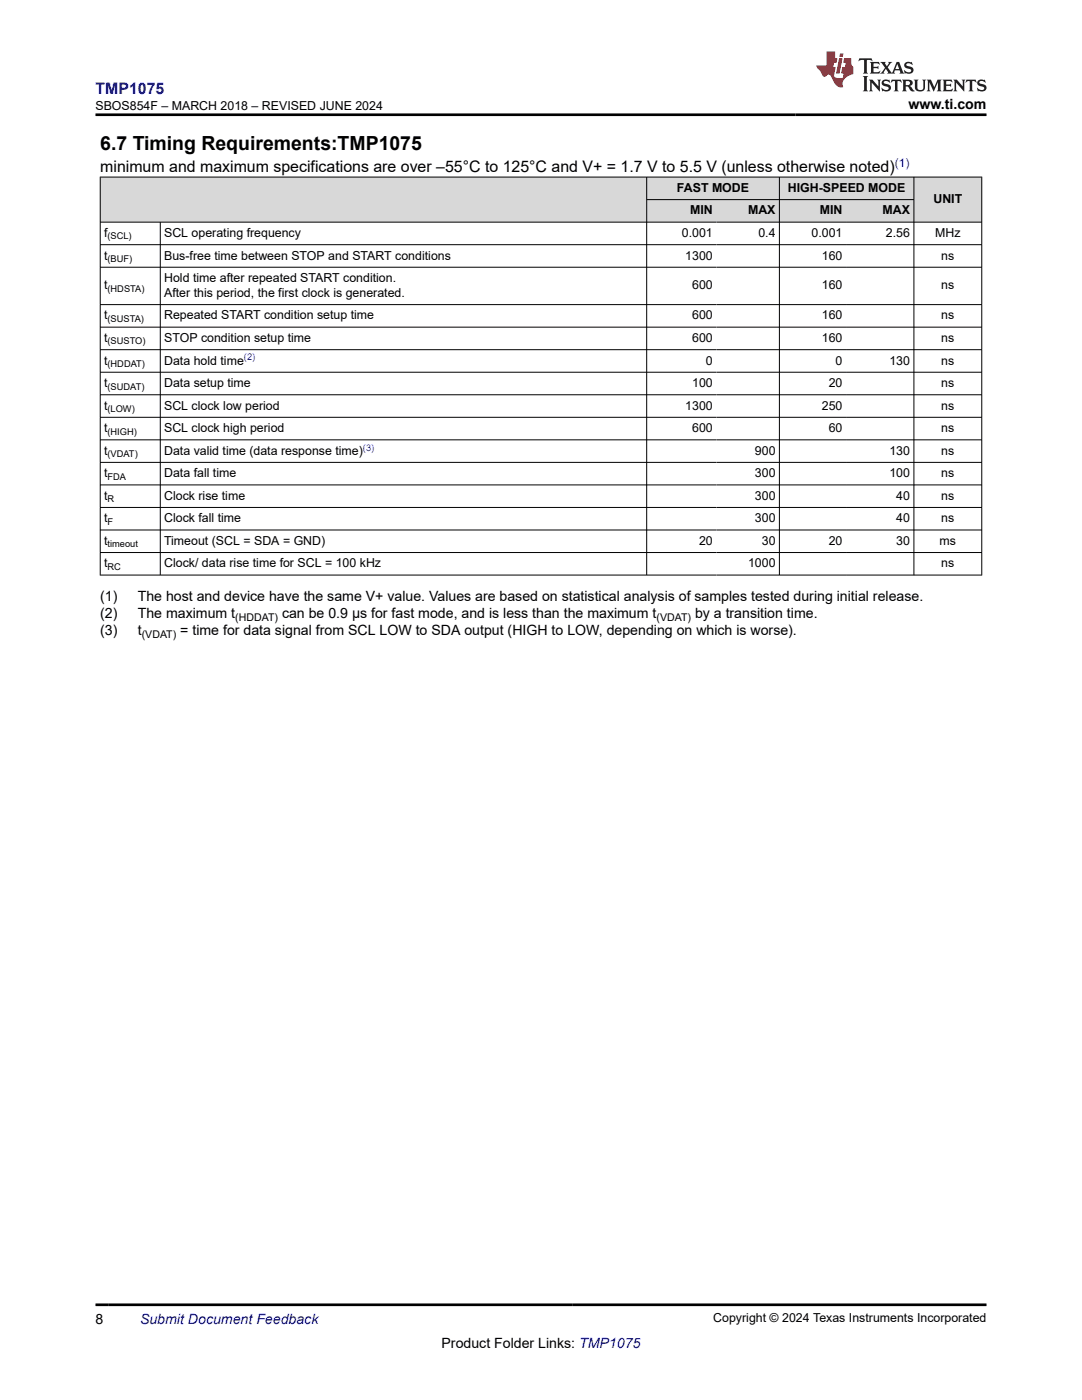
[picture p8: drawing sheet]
<svg xmlns="http://www.w3.org/2000/svg" width="216mm" height="279mm" viewBox="0 0 216 279" stroke-linecap="round" stroke-linejoin="round" font-family="sans-serif">
<defs><g id="words">
<text font-size="3.9" x="20" y="29.9">6.7 Timing Requirements:TMP1075</text>
<text font-size="3.2" fill="#00f" x="19" y="18.7">TMP1075</text>
<text font-size="3.2" x="20" y="34.3">minimum and maximum specifications are over –55°C to 125°C and V+ = 1.7 V to 5.5 V (unless otherwise noted)</text>
<g font-size="2.8">
<text x="181.3" y="21.8">www.ti.com</text>
<text x="20" y="119.9">(1)</text>
<text x="27.5" y="119.9">The host and device have the same V+ value. Values are based on statistical analysis of samples tested during initial release.</text>
<text x="20" y="123.3">(2)</text>
<text x="27.5" y="123.3">The maximum t</text>
<text x="56.3" y="123.3">can be 0.9 µs for fast mode, and is less than the maximum t</text>
<text x="138.7" y="123.3">by a transition time.</text>
<text x="20" y="126.7">(3)</text>
<text x="27.5" y="126.7">t</text>
<text x="36" y="126.7">= time for data signal from SCL LOW to SDA output (HIGH to LOW, depending on which is worse).</text>
<text x="19" y="264.2">8</text>
<text x="88.1" y="269">Product Folder Links: TMP1075</text>
</g>
<text font-size="2.8" fill="#00f" x="27.9" y="264.2">Submit Document Feedback</text>
<g font-size="2.5">
<text x="19" y="21.9">SBOS854F – MARCH 2018 – REVISED JUNE 2024</text>
<text x="135.1" y="38.3">FAST MODE</text>
<text x="157.2" y="38.3">HIGH-SPEED MODE</text>
<text x="186.2" y="40.5">UNIT</text>
<text x="20.8" y="47.3">f</text>
<text x="32.8" y="47.3">SCL operating frequency</text>
<text x="136.1" y="47.3">0.001</text>
<text x="137.7" y="42.8">MIN</text>
<text x="149.3" y="42.8">MAX</text>
<text x="151.3" y="47.3">0.4</text>
<text x="161.9" y="47.3">0.001</text>
<text x="163.6" y="42.8">MIN</text>
<text x="176.1" y="42.8">MAX</text>
<text x="176.8" y="47.3">2.56</text>
<text x="186.6" y="47.3">MHz</text>
<text x="20.8" y="51.8">t</text>
<text x="32.8" y="51.8">Bus-free time between STOP and START conditions</text>
<text x="136.7" y="51.8">1300</text>
<text x="164" y="51.8">160</text>
<text x="187.8" y="51.8">ns</text>
<text x="20.8" y="57.8">t</text>
<text x="32.8" y="56.3">Hold time after repeated START condition.</text>
<text x="32.8" y="59.3">After this period, the first clock is generated.</text>
<text x="138.1" y="57.8">600</text>
<text x="164" y="57.8">160</text>
<text x="187.8" y="57.8">ns</text>
<text x="20.8" y="63.8">t</text>
<text x="32.8" y="63.8">Repeated START condition setup time</text>
<text x="138.1" y="63.8">600</text>
<text x="164" y="63.8">160</text>
<text x="187.8" y="63.8">ns</text>
<text x="20.8" y="68.3">t</text>
<text x="32.8" y="68.3">STOP condition setup time</text>
<text x="138.1" y="68.3">600</text>
<text x="164" y="68.3">160</text>
<text x="187.8" y="68.3">ns</text>
<text x="20.8" y="72.7">t</text>
<text x="20.8" y="77.2">t</text>
<text x="32.8" y="72.7">Data hold time</text>
<text x="32.8" y="77.2">Data setup time</text>
<text x="138.1" y="77.2">100</text>
<text x="140.9" y="72.7">0</text>
<text x="165.4" y="77.2">20</text>
<text x="166.7" y="72.7">0</text>
<text x="177.5" y="72.7">130</text>
<text x="187.8" y="72.7">ns</text>
<text x="187.8" y="77.2">ns</text>
<text x="20.8" y="81.7">t</text>
<text x="32.8" y="81.7">SCL clock low period</text>
<text x="136.7" y="81.7">1300</text>
<text x="164" y="81.7">250</text>
<text x="187.8" y="81.7">ns</text>
<text x="20.8" y="86.2">t</text>
<text x="32.8" y="86.2">SCL clock high period</text>
<text x="138.1" y="86.2">600</text>
<text x="165.4" y="86.2">60</text>
<text x="187.8" y="86.2">ns</text>
<text x="20.8" y="90.7">t</text>
<text x="20.8" y="95.2">t</text>
<text x="32.8" y="90.7">Data valid time (data response time)</text>
<text x="32.8" y="95.2">Data fall time</text>
<text x="150.6" y="90.7">900</text>
<text x="150.6" y="95.2">300</text>
<text x="177.5" y="90.7">130</text>
<text x="177.5" y="95.2">100</text>
<text x="187.8" y="90.7">ns</text>
<text x="187.8" y="95.2">ns</text>
<text x="20.8" y="99.7">t</text>
<text x="32.8" y="99.7">Clock rise time</text>
<text x="150.6" y="99.7">300</text>
<text x="178.8" y="99.7">40</text>
<text x="187.8" y="99.7">ns</text>
<text x="20.8" y="104.2">t</text>
<text x="32.8" y="104.2">Clock fall time</text>
<text x="150.6" y="104.2">300</text>
<text x="178.8" y="104.2">40</text>
<text x="187.8" y="104.2">ns</text>
<text x="20.8" y="108.7">t</text>
<text x="20.8" y="113.2">t</text>
<text x="32.8" y="108.7">Timeout (SCL = SDA = GND)</text>
<text x="32.8" y="113.2">Clock/ data rise time for SCL = 100 kHz</text>
<text x="139.5" y="108.7">20</text>
<text x="149.3" y="113.2">1000</text>
<text x="152" y="108.7">30</text>
<text x="165.4" y="108.7">20</text>
<text x="178.8" y="108.7">30</text>
<text x="187.5" y="108.7">ms</text>
<text x="187.8" y="113.2">ns</text>
<text x="142.3" y="263.9">Copyright © 2024 Texas Instruments Incorporated</text>
</g>
<text font-size="2.4" fill="#00f" x="178.5" y="33.2">(1)</text>
<g font-size="2.1">
<text x="46.9" y="123.9">(HDDAT)</text>
<text x="131" y="123.9">(VDAT)</text>
<text x="28.3" y="127.3">(VDAT)</text>
</g>
<g font-size="1.9">
<text x="21.5" y="47.8">(SCL)</text>
<text x="21.5" y="52.3">(BUF)</text>
<text x="21.5" y="58.3">(HDSTA)</text>
<text x="21.5" y="64.2">(SUSTA)</text>
<text x="21.5" y="68.7">(SUSTO)</text>
<text x="21.5" y="73.2">(HDDAT)</text>
<text x="21.5" y="77.7">(SUDAT)</text>
<text x="21.5" y="82.2">(LOW)</text>
<text x="21.5" y="86.7">(HIGH)</text>
<text x="21.5" y="91.2">(VDAT)</text>
<text x="21.5" y="95.7">FDA</text>
<text x="21.5" y="100.2">R</text>
<text x="21.5" y="104.7">F</text>
<text x="21.5" y="109.2">timeout</text>
<text x="21.5" y="113.7">RC</text>
</g>
<g font-size="1.9" fill="#00f">
<text x="48.7" y="71.9">(2)</text>
<text x="72.4" y="89.9">(3)</text>
</g>
</g></defs>
<g fill="#d8d8d8">
<path d="M20 35.3h175.9v4.5h-175.9z" fill-rule="evenodd"/>
<path d="M20.1 35.4h108.9v8.9h-108.9z" fill-rule="evenodd"/>
<path d="M129.1 35.4h26.4v4.4h-26.4z" fill-rule="evenodd"/>
<path d="M155.6 35.4h26.7v4.4h-26.7z" fill-rule="evenodd"/>
<path d="M182.4 35.4h13.4v8.9h-13.4z" fill-rule="evenodd"/>
<path d="M129.1 39.9h13.8v4.4h-13.8z" fill-rule="evenodd"/>
<path d="M142.9 39.9h12.6v4.4h-12.6z" fill-rule="evenodd"/>
<path d="M155.6 39.9h13.2v4.4h-13.2z" fill-rule="evenodd"/>
<path d="M168.8 39.9h13.5v4.4h-13.5z" fill-rule="evenodd"/>
</g>
<g fill="none" stroke="#000" stroke-width=".2">
<path d="M19.9 35.3h176.1M20 35.3v79.5M129 35.3v79.5M129 39.8h53.4M155.5 35.3v79.5M182.4 35.3v79.5M195.9 35.3v79.5M19.9 44.3h176.1M19.9 48.8h176.1M19.9 53.3h176.1M32 44.3v70.5M19.9 60.8h176.1"/>
<path d="M19.9 65.3h176.1M19.9 69.8h176.1M19.9 74.3h176.1M19.9 78.8h176.1M19.9 83.3h176.1M19.9 87.8h176.1M19.9 92.3h176.1M19.9 96.8h176.1M19.9 101.3h176.1M19.9 105.8h176.1M19.9 110.3h176.1M19.9 114.8h176.1"/>
</g>
<path d="M171.5 11.6l-.2 .6 .5-.2h.6v.1v2.2l-.2 .4h1l-.2-.4v-2.2v-.1h.5l.5 .2-.1-.6zM173.6 12.4l.2 .3v1.6l-.2 .4h1.9l.1-.6a1.08 1.08 0 0 1-1.3 .2v-.7h.6l.4 .2v-.7l-.4 .2h-.6v-.5l.2-.2a1 1 0 0 1 1 .3l-.1-.5zM175.7 12.4l.9 1.1-1 1.2h.9l-.2-.2 .5-.8 .4 .8-.2 .2h1.6l-.2-.2 .2-.5h.9l.1 .5-.1 .2h.9l-.2-.4-.8-1.9h-.5l-.9 2.1-.9-1.1 .9-1h-.8l.2 .2-.4 .6-.4-.6 .2-.2zM179 12.8l.4 1h-.7zM180.7 12.5a.65 .65 0 0 0-.2 .7 .65 .65 0 0 0 .6 .5l.6 .1 .1 .3a.79 .79 0 0 1-.7 .4 .79 .79 0 0 1-.7-.5l.1 .7 .2-.1a.93 .93 0 0 0 1.1 0 .93 .93 0 0 0 .4-.9 1.46 1.46 0 0 0-1.2-.6l-.1-.3a1.09 1.09 0 0 1 1.2 .2l-.2-.6-.1 .1-.5-.2zM172.2 15.2l.2 .4v2.2l-.2 .4h1l-.2-.4v-2.2l.2-.4zM173.4 15.9l.2 .4v1.5l-.2 .4h.8l-.3-.4 .1-1.3 1.6 1.8v-2l.2-.4h-.7l.1 .2 .1 1.1-1.2-1.3zM176.2 16a.65 .65 0 0 0-.2 .8 .65 .65 0 0 0 .6 .4l.6 .2 .1 .2a.79 .79 0 0 1-.7 .4 .79 .79 0 0 1-.7-.5l.1 .7 .2-.1a.93 .93 0 0 0 1.1 .1 .93 .93 0 0 0 .4-1 1.46 1.46 0 0 0-1.2-.5l-.1-.4a1.09 1.09 0 0 1 1.2 .2l-.1-.6-.2 .1-.5-.1zM177.9 15.9l-.1 .6a.63 .63 0 0 1 .8-.3v1.6l-.3 .4h1l-.2-.4v-1.6a.66 .66 0 0 1 .8 .3l-.1-.6zM180 15.9l.2 .4v1.5l-.2 .4h1l-.2-.2-.1-.7h.5l.1 .2a.79 .79 0 0 0 1.2 .6l-1-.9a.61 .61 0 0 0 .6-.6 .61 .61 0 0 0-.5-.7zM180.8 16.2h.1a.47 .47 0 0 1 .5 .1 .47 .47 0 0 1 .1 .5l-.1 .1-.7 .1zM182.3 15.9l.2 .2a2.27 2.27 0 0 0 .4 2 1.04 1.04 0 0 0 1.7-.7v-1.3l.2-.2h-.8l.2 .4v1.1a.6 .6 0 0 1-.6 .6 .6 .6 0 0 1-.6-.6v-1.1l.3-.4zM184.9 15.9l.2 .4v1.5l-.2 .4h.8l-.3-.4v-1.4l.9 1.9 .9-1.9v1.4l-.3 .4h1l-.2-.4v-1.5l.2-.4h-.8l-.7 1.5-.6-1.5zM188.1 15.9l.2 .4v1.5l-.2 .4h1.9l.1-.6a1.09 1.09 0 0 1-1.3 .2v-.7h.6l.4 .2v-.6l-.4 .2h-.6v-.6l.2-.1a1.01 1.01 0 0 1 1 .3l-.1-.6zM190.2 15.9l.3 .4v1.5l-.3 .4h.8l-.2-.4v-1.3l1.6 1.8v-2l.2-.4h-.7l.2 .2v1.1l-1.2-1.3zM192.8 15.9l-.1 .6a.63 .63 0 0 1 .8-.3v1.6l-.3 .4h1l-.2-.4v-1.6a.66 .66 0 0 1 .8 .3l-.1-.6zM195.2 16a.65 .65 0 0 0-.2 .8 .65 .65 0 0 0 .6 .4l.6 .2 .2 .2a.79 .79 0 0 1-.7 .4 .79 .79 0 0 1-.7-.5l.1 .7 .2-.1a.93 .93 0 0 0 1 .1 .93 .93 0 0 0 .5-1 1.46 1.46 0 0 0-1.3-.5v-.4a1.09 1.09 0 0 1 1.2 .2l-.2-.6-.2 .1-.5-.1z" fill="#231f20"/>
<path d="M164.9 10.3v2.7h-2l.1 .4 .8 1a.95 .95 0 0 0 1 .9 .59 .59 0 0 1 .5-.4 .59 .59 0 0 1 .5 .3l.4 .8a1.59 1.59 0 0 0 2.1 1.4 1.61 1.61 0 0 1 1-2.3l1-.3-.1-1.5a1.59 1.59 0 0 1-.3-1.7h-1.5l-.2 .9h.6l-.2 .9h-.5l-.2 .9v.3l.4 .1-.1 .9h-.7a.73 .73 0 0 1-1-.7l.3-1.5h-.5l.1-.9h.5l.2-.9h-.5v-1.3zM167.4 11.6l-.6 3.1h.7l.6-3.1zM167.6 10.7l-.1 .6h.7l.1-.6z" fill="#ed1c24"/>
<path d="M19 22.9h177.8M19 260.4h177.8" fill="none" stroke="#000" stroke-width=".53"/>
<use href="#words"/>
</svg>
